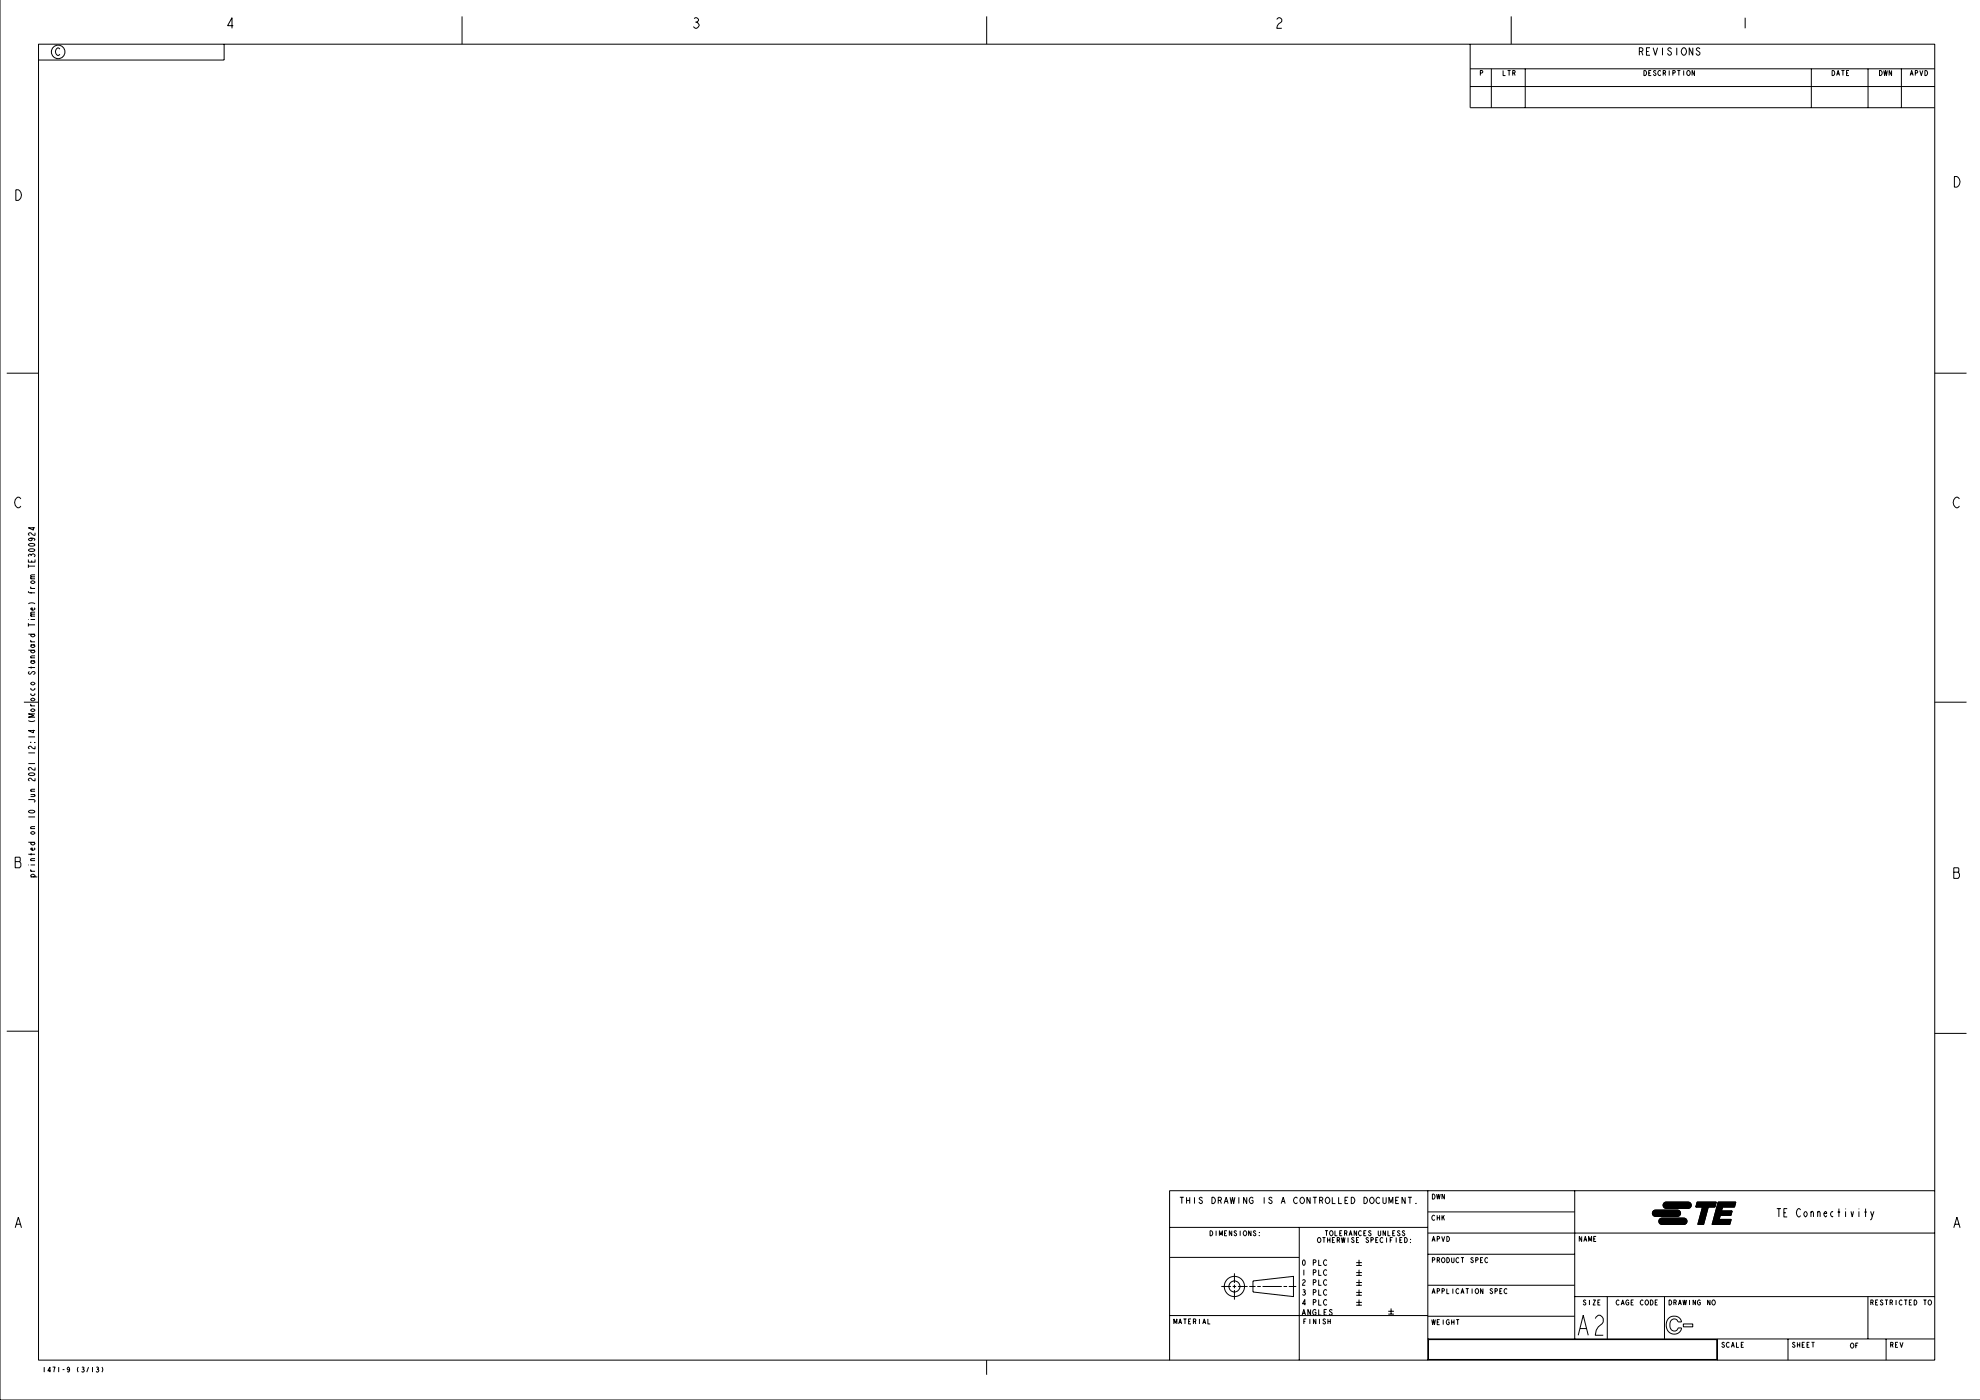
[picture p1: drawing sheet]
<svg xmlns="http://www.w3.org/2000/svg" width="594mm" height="420mm" viewBox="0 0 594 420" stroke-linecap="round" stroke-linejoin="round" font-family="sans-serif">
<g fill="none" stroke="#000" stroke-width=".3">
<path d="M0 -.1v419.9h593.8M11.6 13.3h568.6v394.6h-568.6zM18 14.7l-.4-.3a1.14 1.14 0 0 0-1 1.1 1.14 1.14 0 0 0 1 1.1l.4-.4M67.2 13.3v4.7h-55.6M69.9 7.7h-1.6l1.3-2.4v3.2M138.6 4.9v8.4M208.1 5.6l.4-.3a.79 .79 0 0 1 1 .8l-.6 .5a.88 .88 0 0 1 .5 1.4 .88 .88 0 0 1-1.4 0M208.5 6.6h.4M295.9 4.9v8.4M382.8 5.8l.6-.5h.4l.6 .5a1.22 1.22 0 0 1-1 1.4l-.5 1.3h1.5M440.8 13.3v19h139.4M453.2 4.9v8.4"/>
<path d="M491.6 15.4l.9-.1v-.8l-.9-.2v2.3M492.2 15.4l.4 1.2M493.7 15.4h.7M494.8 14.3h-1.1v2.3h1.1M495.7 14.3l.7 2.3 .6-2.3M498.5 14.3v2.3M501.2 14.7l-.4-.4-.7 .4 .2 .4 .9 .7-.1 .6-.6 .2-.5-.6M502.8 14.3v2.3M504.5 14.5l.3-.2a1.14 1.14 0 0 1 .9 1.1 1.14 1.14 0 0 1-.9 1.2l-.3-.2a1.3 1.3 0 0 1 0-1.9zM507.6 14.3v2.3l-1.1-2.3v2.3M509.7 14.7l-.4-.4-.6 .4 .1 .4 .9 .7-.1 .6-.5 .2-.6-.6M523.3 5.3v3.2"/>
<path d="M440.8 20.6h139.4M440.8 26h139.4M443.9 21.9l.6-.1v-.5l-.6-.2v1.6M447.2 20.6v11.7M450.7 21.1v1.6h.7M452.1 21.1h.9M452.5 21.1v1.6M453.6 21.9l.6-.1v-.5l-.6-.2v1.6M454.1 21.9l.2 .8M457.4 20.6v11.7M493 21.1a.76 .76 0 0 1 .8 .8 .76 .76 0 0 1-.8 .8zM494.4 21.9h.4"/>
<path d="M495.1 21.1h-.7v1.6h.7M496.6 21.4l-.3-.3-.5 .3 .8 .8-.1 .3-.4 .2-.4-.4M498 21.4l-.3-.3a.77 .77 0 0 0-.6 .8 .77 .77 0 0 0 .6 .8l.3-.3M498.7 21.9l.7-.1v-.5l-.7-.2v1.6M499.2 21.9l.2 .8M500.5 21.1v1.6M501.6 21.9l.6-.1v-.5l-.6-.2v1.6M503 21.1h.9M503.4 21.1v1.6M504.9 21.1v1.6M506 21.3l.2-.2a.77 .77 0 0 1 .6 .8 .77 .77 0 0 1-.6 .8l-.4-.8zM508.1 21.1v1.6l-.7-1.6v1.6"/>
<path d="M543.1 20.6v11.7M549.4 21.1a.76 .76 0 0 1 .8 .8 .76 .76 0 0 1-.8 .8zM550.7 22.7l.5-1.6 .4 1.6M550.9 22.2h.6M552.2 21.1h.9M552.6 21.1v1.6M553.7 21.9h.5M554.4 21.1h-.7v1.6h.7M560.2 20.6v11.7M563.6 21.1a.76 .76 0 0 1 .8 .8 .76 .76 0 0 1-.8 .8zM564.9 21.1l.2 1.6 .3-1.6 .3 1.6 .2-1.6M567.2 21.1v1.6l-.7-1.6v1.6"/>
<path d="M570.1 20.6v11.7M572.8 22.7l.4-1.6 .5 1.6M573 22.2h.5M574.3 21.9l.7-.1v-.5l-.7-.2v1.6M575.7 21.1l.4 1.6 .5-1.6M577.2 21.1a.76 .76 0 0 1 .8 .8 .76 .76 0 0 1-.8 .8zM4.7 56.9a1.59 1.59 0 0 1 1.7 1.6 1.59 1.59 0 0 1-1.6 1.6zM586 52.9a1.59 1.59 0 0 1 1.7 1.6 1.59 1.59 0 0 1-1.7 1.6zM2 111.9h9.6M580.2 111.9h9.5M6.3 149.6l-.6-.5a1.61 1.61 0 0 0-1.3 1.6 1.61 1.61 0 0 0 1.3 1.6l.6-.6M10 158.1v.9l-1.5-.7h2"/>
<path d="M10.5 159.8v.8l-.8-.3-.5-.5-.7 .3 .3 .5M587.6 149.6l-.6-.5a1.61 1.61 0 0 0-1.3 1.6 1.61 1.61 0 0 0 1.3 1.6l.6-.6M8.5 167.8v.8h2v-.8M8.5 169.3v1M8.5 169.8h2M8.7 177.4l-.2 .2 .3 .2h1.7M8.7 166.9l-.2-.4 .3-.3 .5 .3a.54 .54 0 0 1 .8-.4 .54 .54 0 0 1 .2 .8l-.1 .1M8.7 164.8l.5-.2a1.17 1.17 0 0 1 1.3 .4 1.35 1.35 0 0 1-2 0zM8.7 163.2l.5-.2a1.17 1.17 0 0 1 1.3 .4 1.35 1.35 0 0 1-2 0zM9.2 161.4l.5 .4-.2 .3-.3 .1-.7-.4a1.36 1.36 0 0 1 2 0l-.3 .3M9.2 176.5h1.3M9.2 173.6h1.3"/>
<path d="M9.3 176l-.1 .3 .3 .2M9.3 174.4a.72 .72 0 0 1 1.2 .2 .74 .74 0 0 1-.7 .4 .74 .74 0 0 1-.6-.4zM9.3 166.5v.2M9.3 177.6v.4M9.5 168.1v.5M10.5 173l-1.3 .2 .3 .4M10.5 172.4l-1.3 .2 .3 .4M8.5 181.1l.8-.3 1.2 .3M8.5 195h2M8.5 190.2h2M8.5 186.9v1M8.5 187.4h2"/>
<path d="M8.5 185.8h.2M9.2 198.2h1.3M9.2 197.3h1.3M9.2 193.4h1.3M9.2 192.5h1.3M9.2 185.8h1.3M9.2 184.8h1.3M9.3 192l-.1 .3 .3 .2M9.3 199.9v.6M9.7 198.2l-.5 .4a.74 .74 0 0 0 .6 .4 .74 .74 0 0 0 .7-.4l-.5-.4M9.7 195l-.5 .4a.74 .74 0 0 0 .6 .4 .74 .74 0 0 0 .7-.4l-.5-.4M9.7 193.4l-.5 .4a.74 .74 0 0 0 .6 .4 .74 .74 0 0 0 .7-.4l-.5-.4"/>
<path d="M9.7 190.2l-.5 .4a.74 .74 0 0 0 .6 .4 .74 .74 0 0 0 .7-.4l-.5-.4M10.2 182.3l.3 .3a.74 .74 0 0 1-.7 .4 .74 .74 0 0 1-.6-.4l.5-.3v.7M10.5 196.7l-1.3 .2 .3 .4M10.5 184.2l-1.3 .2 .3 .4M10.5 183.6l-1.3 .2 .3 .4M7.2 210.6h4.4M8.5 216.1l.8 .3 1.2-.3M8.5 200.2h2M8.8 201.4l-.3 .3 .3 .5 1-.8 .5 .1 .2 .4-.5 .4M9.2 211.7h1.3M9.3 212.8a.72 .72 0 0 1 1.2 .2 .74 .74 0 0 1-.7 .4 .74 .74 0 0 1-.6-.4zM9.3 211.2l-.1 .3 .3 .2"/>
<path d="M9.3 209.6a.72 .72 0 0 1 1.2 .2 .74 .74 0 0 1-.7 .4 .74 .74 0 0 1-.6-.4zM9.3 208l-.1 .2a.74 .74 0 0 0 .6 .4 .74 .74 0 0 0 .7-.4l-.2-.2M9.3 206.4l-.1 .2a.74 .74 0 0 0 .6 .4 .74 .74 0 0 0 .7-.4l-.2-.2M9.3 204.8a.72 .72 0 0 1 1.2 .2 .74 .74 0 0 1-.7 .4 .74 .74 0 0 1-.6-.4zM10 218.9v.9l-1.5-.7h2M10.5 214.1h-2l1.7 .5-1.7 .5h2M580.2 210.6h9.5M8.5 239.8h1.7l.3 .3-.3 .5M8.5 229h2M8.5 225.8h2M8.5 221h2M8.7 232l.5-.2a1.18 1.18 0 0 1 1.3 .4 1.35 1.35 0 0 1-2 0z"/>
<path d="M9.2 222.6h.1zM9.2 238.3h1.3M9.2 237.3h1.3M10.2 238.3l.3 .4-1.3 .2M10.3 222.7l.2-.1zM10.5 236.7l-1.3 .2 .3 .4M10.5 233.4v.8l-.5-.1-.8-.7-.7 .3 .3 .5M10.5 230.2v.8l-.8-.3-.5-.5-.7 .3 .3 .5M10.5 223.8v.8l-1.7-.8-.3 .3 .3 .5M4.6 257h1.3l.2 .3-.2 1.1 .4 .5v.8l-.4 .5h-1.3zM4.6 258.4h1.3M8.5 259.4h.2"/>
<path d="M8.5 256.2h2M8.5 252.6h2M8.5 245h2M8.7 243.2l.5-.2a1.18 1.18 0 0 1 1.3 .4 1.35 1.35 0 0 1-2 0zM9.2 259.4h1.3M9.2 258.1h1.3M9.2 248.5h1.3M9.3 249.6a.72 .72 0 0 1 1.2 .2 .74 .74 0 0 1-.7 .4 .74 .74 0 0 1-.6-.4zM9.3 255.9v.6M9.7 252.6l-.5 .4a.74 .74 0 0 0 .6 .4 .74 .74 0 0 0 .7-.4l-.5-.4M10.2 254.3l.3 .3a.74 .74 0 0 1-.7 .4 .74 .74 0 0 1-.6-.4l.5-.3v.7M10.5 257.5l-1.3 .2 .3 .4"/>
<path d="M10.5 247.9l-1.3 .2 .3 .4M9.2 263h2M9.2 261.3h1.3M9.3 260.8l-.1 .3 .3 .2M9.7 263l-.5-.4a.7 .7 0 0 1 .7-.5 .7 .7 0 0 1 .6 .7l-.5 .2M585.9 260.2h1.3l.2 .3-.2 1 .4 .6v.8l-.4 .5h-1.3zM585.9 261.5h1.3M2 309.2h9.6M580.2 309.9h9.5M353.8 359h1.2M354.4 359v1.9M355.8 359v1.9"/>
<path d="M355.8 360h1M356.8 359v1.9M358.2 359v1.9M360.6 359.3l-.4-.3-.6 .3 1 1-.2 .5-.4 .1-.5-.5M363.4 359a.96 .96 0 0 1 1.1 1 .96 .96 0 0 1-1.1 .9zM365.3 360l.8-.2v-.6l-.8-.2v1.9M365.9 360l.4 .9M368.9 359l.3 1.9 .4-1.9 .3 1.9 .4-1.9M371.5 359v1.9M373.9 359v1.9l-1-1.9v1.9M375.8 359.3l-.4-.3a.96 .96 0 0 0-.8 1 .96 .96 0 0 0 .8 .9l.4-.3v-.6h-.5M379.1 359v1.9"/>
<path d="M381.5 359.3l-.4-.3-.6 .3 1 1-.2 .5-.4 .1-.5-.5M389.1 359.3l-.4-.3a.96 .96 0 0 0-.8 1 .96 .96 0 0 0 .8 .9l.4-.3M390.1 359.2l.3-.2a.96 .96 0 0 1 .8 1 .96 .96 0 0 1-.8 .9l-.4-.3a1.02 1.02 0 0 1 .1-1.4zM392.9 359v1.9l-1-1.9v1.9M393.7 359h1.2M394.3 359v1.9M395.7 360l.8-.2v-.6l-.8-.2v1.9M396.3 360l.4 .9M397.7 359.2l.3-.2a.96 .96 0 0 1 .8 1 .96 .96 0 0 1-.8 .9l-.4-.3a1.02 1.02 0 0 1 .1-1.4zM399.5 359v1.9h1M401.4 359v1.9h1M403.3 360h.6"/>
<path d="M404.3 359h-1v1.9h1M405.2 359a.96 .96 0 0 1 1.1 1 .96 .96 0 0 1-1.1 .9zM409 359a.96 .96 0 0 1 1.1 1 .96 .96 0 0 1-1.1 .9zM411 359.2l.3-.2a.96 .96 0 0 1 .8 1 .96 .96 0 0 1-.8 .9l-.4-.3a1.02 1.02 0 0 1 .1-1.4zM413.8 359.3l-.4-.3a.96 .96 0 0 0-.8 1 .96 .96 0 0 0 .8 .9l.4-.3M414.7 359v1.6l.4 .3 .6-.3v-1.6M418.5 360h.6M419.5 359h-1v1.9h1M421.4 359v1.9l-1-1.9v1.9M422.2 359h1.2M422.8 359v1.9M428.1 357.1v50.8"/>
<path d="M429.5 358.1a.76 .76 0 0 1 .8 .7 .76 .76 0 0 1-.8 .8zM430.8 358.1l.2 1.5 .3-1.5 .3 1.5 .3-1.5M433.1 358.1v1.5l-.7-1.5v1.5M472.2 357.1v44.4M580.2 357.1h-229.5v50.8M4.6 368.2l.9-3.2 .9 3.2M4.9 367.1h1.2M350.7 377h38.8M350.8 368h77.3M362.9 369a.76 .76 0 0 1 .8 .8 .76 .76 0 0 1-.8 .8zM364.7 369v1.6M365.7 370.6v-1.6l.4 1.3 .5-1.3v1.6"/>
<path d="M367.1 360.9l.6-1.9 .6 1.9M367.2 369.8h.4M367.3 360.3h.7M367.9 369h-.7v1.6h.7M369.4 369v1.6l-.8-1.6v1.6M370.8 369.3l-.3-.3-.4 .3 .7 .8-.1 .3-.4 .2-.3-.4M371.9 369v1.6M373.1 369.2l.1-.2a.77 .77 0 0 1 .7 .8 .77 .77 0 0 1-.7 .8l-.4-.8zM375.1 369v1.6l-.7-1.6v1.6M376.6 369.3l-.3-.3-.4 .3 .7 .8-.1 .3-.4 .2-.3-.4M377.6 370.4l.1 .2zM377.6 369.6l.1 .1z"/>
<path d="M384.2 360.9l.6-1.9 .6 1.9M384.4 360.3h.7M389.6 368v39.9M390.8 377.9h.4l.2 .4v.6l-.4 .6-.4-.6zM393.8 378.6l.7-.1v-.6l-.7-.1v1.7M395.3 371.2l.2-.1a.77 .77 0 0 1 .6 .7 .77 .77 0 0 1-.6 .8l-.5-.8zM395.4 377.8v1.7h.8M396.6 371.1h.9M397 371.1v1.5M397.3 369h.9M397.8 369v1.5M397.8 378l-.3-.2a.87 .87 0 0 0-.7 .8 .87 .87 0 0 0 .7 .9l.3-.3"/>
<path d="M398.1 371.1v1.5M398.1 371.8h.7M398.8 371.1v1.5M398.9 369.2l.2-.2a.77 .77 0 0 1 .7 .8 .77 .77 0 0 1-.7 .7l-.4-.7zM399.5 371.8h.5M400.3 371.1h-.8v1.5h.8M400.3 369v1.5h.7M401 371.8l.6-.1v-.5l-.6-.1v1.5M401.4 371.8l.3 .8M401.7 369.8h.5M402.2 371.1l.3 1.5 .3-1.5 .3 1.5 .2-1.5M402.5 369h-.8v1.5h.8"/>
<path d="M403.2 369.8l.6-.1v-.5l-.6-.2v1.5M403.6 369.8l.3 .7M404.2 371.1v1.5M404.5 370.5l.5-1.5 .4 1.5M404.7 370h.6M406 371.3l-.2-.2-.5 .2 .7 .8-.1 .4-.3 .1-.4-.4M406.7 378.6h1.7M406.7 379.5h1.7M406.8 371.8h.4M406.8 369v1.5l-.7-1.5v1.5M407.5 371.1h-.7v1.5h.7M407.5 377.8v1.7"/>
<path d="M408.2 369.3l-.2-.3a.77 .77 0 0 0-.7 .8 .77 .77 0 0 0 .7 .7l.2-.2M409 369.8h.4M409.7 369h-.7v1.5h.7M410.4 371.3l-.3-.2-.5 .2 .8 .8-.1 .4-.4 .1-.3-.4M411.1 371.8l.6-.1v-.5l-.6-.1v1.5M411.1 369.3l-.2-.3-.5 .3 .7 .7-.1 .4-.3 .1-.4-.3M412.5 371.8h.5M413.3 371.1h-.8v1.5h.8M413.3 369v1.3l.3 .2 .4-.2v-1.3M414.7 371.3l-.3-.2a.77 .77 0 0 0-.6 .7 .77 .77 0 0 0 .6 .8l.3-.2M415.5 369v1.5l-.8-1.5v1.5M415.8 371.1v1.5"/>
<path d="M416.2 369v1.5h.7M416.5 360.9v-1.9l.6 1.6 .6-1.6v1.9M416.9 371.8h.4M417.6 371.1h-.7v1.5M417.6 369.8h.5M418.3 369h-.7v1.5h.7M418.7 371.1v1.5M419.8 371.8h.4M419.8 369.3l-.3-.3-.4 .3 .7 .7-.1 .4-.4 .1-.3-.3M420.5 371.1h-.7v1.5h.7M421.2 371.1a.76 .76 0 0 1 .8 .7 .76 .76 0 0 1-.8 .8zM421.2 369.3l-.2-.3-.5 .3 .7 .7-.1 .4-.3 .1-.4-.3"/>
<path d="M422.9 372.5l.1 .1zM422.9 371.6l.1 .1zM424.6 360.8l.1 .1zM428.1 363.4h44.1M428.1 369.8h152.1M428.1 376.1h44.1M429.4 372.3l.5-1.5 .4 1.5M429.5 377.9l.6-.2v-.5l-.6-.1v1.5M429.6 371.8h.5M430.2 364.7l-.2-.3a.77 .77 0 0 0-.7 .8 .77 .77 0 0 0 .7 .7l.2-.2M431 371.5l.6-.1v-.5l-.6-.1v1.5M431 377.9l.6-.2v-.5l-.6-.1v1.5"/>
<path d="M431 364.4v1.5M431 365.2h.7M431.4 377.9l.3 .7M431.7 364.4v1.5M432.3 370.8l.5 1.5 .4-1.5M432.4 364.4v1.5M432.5 377.2l.2-.1a.77 .77 0 0 1 .6 .8 .77 .77 0 0 1-.6 .7l-.5-.7zM432.8 364.9l.3 1M433.1 364.4l-.7 .9M433.8 370.8a.76 .76 0 0 1 .9 .7 .76 .76 0 0 1-.9 .8zM433.8 377.1a.76 .76 0 0 1 .9 .8 .76 .76 0 0 1-.9 .7zM435.3 377.1v1.3l.3 .2 .4-.2v-1.3"/>
<path d="M437.5 377.4l-.3-.3a.77 .77 0 0 0-.6 .8 .77 .77 0 0 0 .6 .7l.3-.2M438.1 377.1h.9M438.5 377.1v1.5M441.8 377.4l-.3-.3-.4 .3 .7 .7-.1 .4-.4 .1-.3-.4M442.5 377.9l.6-.2v-.5l-.6-.1v1.5M444 377.9h.4M444.7 377.1h-.7v1.5h.7M446.1 377.4l-.2-.3a.77 .77 0 0 0-.7 .8 .77 .77 0 0 0 .7 .7l.2-.2M474.3 370.8v1.5l-.7-1.5v1.5M474.9 372.3l.5-1.5 .4 1.5M475.1 371.8h.5M476.4 372.3v-1.5l.4 1.2 .5-1.2v1.5"/>
<path d="M477.9 371.5h.4M478.6 370.8h-.7v1.5h.7M495.8 363.1l.6-.2h6.6a.95 .95 0 0 1 .9 .8 .95 .95 0 0 1-.8 1l-6.7 .1a.95 .95 0 0 1-.8-.6 .95 .95 0 0 1 .2-1.1zM496.4 364.8l6.7-.1zM497.7 365.5l.7-.2h6.5a.95 .95 0 0 1 1 .8 .95 .95 0 0 1-.9 1.1h-6.6a.95 .95 0 0 1-.9-.6 .95 .95 0 0 1 .2-1.1zM498.4 367.2h6.6zM499 360.7l.6-.2h6.6a.95 .95 0 0 1 .9 .8 .95 .95 0 0 1-.8 1l-6.7 .1a.95 .95 0 0 1-.8-.6 .95 .95 0 0 1 .2-1.1zM499.6 362.4l6.7-.1zM503.1 364.8h-6.7a.95 .95 0 0 1-.9-1 .95 .95 0 0 1 .9-.9h6.6a.95 .95 0 0 1 .9 .9 .95 .95 0 0 1-.9 1M505 367.2h-6.6a.95 .95 0 0 1-1-1 .95 .95 0 0 1 1-.9h6.5a.95 .95 0 0 1 1 .9 .95 .95 0 0 1-1 1M506.3 362.3l-6.7 .1a.95 .95 0 0 1-.9-1 .95 .95 0 0 1 .9-.9h6.6a.95 .95 0 0 1 .9 .9 .95 .95 0 0 1-.9 1M508.9 360.5h5.8l-.4 1.5h-2.1l-1.4 5.2h-1.7l1.4-5.2h-2z"/>
<path d="M515.2 360.5h5.3l-.4 1.5h-3.6l-3.1 5.2zM515.8 364.5l-.3 1.2h3.6l-.4 1.5h-5.3zM516.5 362l-.3 1.1h3.2l-.3 1.4h-3.3l-2.4 2.7zM519.4 363.1l-.3 1.4h-3.3l-.3 1.2h3.6M520.5 360.5h-5.3l-1.8 6.7h5.3l.4-1.5M520.5 360.5l-.4 1.5h-3.6l-.3 1.1h3.2M532.8 362.4h1.2M533.4 362.4v2.5M534.9 363.7h.6M535.9 362.4h-1v2.5h1M539.9 362.8l-.4-.4a1.33 1.33 0 0 0-.8 1.3 1.33 1.33 0 0 0 .8 1.2l.4-.4M541.2 363.5l.2-.3a.93 .93 0 0 1 .5 .9 .93 .93 0 0 1-.5 .8 .9 .9 0 0 1-.2-1.4z"/>
<path d="M543 363.7l.3-.5h.2l.3 .5v1.2M543 363.2v1.7M545 363.7l.3-.5h.2l.3 .5v1.2M545 363.2v1.7M546.9 363.9h.9l-.4-.7a.93 .93 0 0 0-.5 .9 .93 .93 0 0 0 .5 .8l.4-.4M549.7 363.5l-.3-.3a.93 .93 0 0 0-.5 .9 .93 .93 0 0 0 .5 .8l.3-.2M551 363.5h.8M551.4 362.4v2.5M553.4 362.4v.2M553.4 363.2v1.7M555 363.2l.4 1.7 .4-1.7M557.4 362.4v.2"/>
<path d="M557.4 363.2v1.7M559 363.5h.8M559.4 362.4v2.5M560.9 363.2l.5 1.5-.4 1h-.2M561.9 363.2l-.5 1.5M585.9 368.2l.9-3.2 .9 3.2M586.2 367.1h1.2M350.7 394.5h77.5M352 397v-1.5l.4 1.3 .5-1.3v1.5M353.4 397l.5-1.5 .4 1.5M353.6 396.5h.6M354.9 395.5h.9"/>
<path d="M355.3 395.5v1.5M356.4 396.2h.5M357.1 395.5h-.7v1.5h.7M357.9 396.2l.6-.1v-.5l-.6-.1v1.5M358.3 396.2l.3 .8M359.7 395.5v1.5M360.7 397l.4-1.5 .5 1.5M360.8 396.5h.6M362.2 395.5v1.5h.7M366.2 385.8h2.9M369.6 385.8h1.1M370.2 381.8v2.9"/>
<path d="M370.2 385.2v1.1M370.2 386.8v2.9M371.2 385.8h2.9M374.6 385.8h1.9M375.7 384.1l12.2-1.4v6.1l-12.2-1.4zM377 385.8h1.1M378.6 385.8h5.8M384.9 385.8h1M386.5 385.8h2.2M390.5 394.4l.5-1.7 .5 1.7M390.6 384l.3-.3 .5 .3-.8 1.4h.8M390.7 386.8l.4-.1 .3 .3-.3 .4a.47 .47 0 0 1 .3 .7 .47 .47 0 0 1-.8 0"/>
<path d="M390.7 393.8h.6M390.9 387.4h.2M391 396.2h.4M391 380.7v1.7M391.5 391h-.9l.7-1.3v1.7M391.7 395.5h-.7v1.5M392.8 395.5v1.5M393 392.7v1.7l-.8-1.7v1.7M393.8 381.6l.7-.1v-.6l-.7-.2v1.7M393.8 384.6l.7-.2v-.5l-.7-.2v1.7M393.8 387.6l.7-.2v-.6l-.7-.1v1.7M393.8 390.5l.7-.1v-.6l-.7-.1v1.7"/>
<path d="M394.6 395.5v1.5l-.7-1.5v1.5M394.6 392.9l-.3-.2a.87 .87 0 0 0-.7 .8 .87 .87 0 0 0 .7 .9l.3-.3v-.6h-.4M395.4 380.7v1.7h.8M395.4 383.7v1.7h.8M395.4 386.7v1.7h.8M395.4 389.7v1.7h.8M395.4 392.7v1.7h.8M395.7 395.5v1.5M397 393.5h.5M397.5 395.7l-.3-.2-.5 .2 .8 .8-.1 .4-.4 .1-.3-.4M397.8 381l-.3-.3a.87 .87 0 0 0-.7 .9 .87 .87 0 0 0 .7 .8l.3-.2M397.8 384l-.3-.3a.87 .87 0 0 0-.7 .9 .87 .87 0 0 0 .7 .8l.3-.3"/>
<path d="M397.8 387l-.3-.3a.87 .87 0 0 0-.7 .9 .87 .87 0 0 0 .7 .8l.3-.3M397.8 390l-.3-.3a.87 .87 0 0 0-.7 .8 .87 .87 0 0 0 .7 .9l.3-.3M397.8 392.7h-.8v1.7h.8M398.2 396.2h.7M398.2 395.5v1.5M398.9 395.5v1.5M399.5 392.9l-.3-.2-.5 .2 .8 .9-.1 .4-.4 .2-.4-.5M406.7 390.5h1.7M406.7 391.4h1.7M406.7 387.6h1.7M406.7 388.4h1.7M406.7 384.6h1.7"/>
<path d="M406.7 385.4h1.7M406.7 381.6h1.7M406.7 382.4h1.7M407.5 380.7v1.7M407.5 383.7v1.7M407.5 386.7v1.7M407.5 389.7v1.7M416.3 393.2h1.7M416.3 394.1h1.7M417.1 392.3v1.8M428.1 385.4h44.1M428.1 394.7h44.1"/>
<path d="M429.3 395.7l.3 1.5 .3-1.5 .2 1.5 .3-1.5M429.4 387.9l.5-1.5 .4 1.5M429.6 387.4h.5M431 387.2l.6-.2v-.5l-.6-.1v1.5M431 396.5h.4M431.7 395.7h-.7v1.5h.7M432.4 387.2l.6-.2v-.5l-.6-.1v1.5M432.8 395.7v1.5M433.8 386.4v1.5h.8M434.6 395.9l-.3-.2a.77 .77 0 0 0-.6 .8 .77 .77 0 0 0 .6 .7l.3-.2v-.5h-.4M435.3 396.5h.7M435.3 395.7v1.5"/>
<path d="M435.7 386.4v1.5M436 395.7v1.5M436.6 395.7h.9M437.1 395.7v1.5M437.5 386.7l-.3-.3a.77 .77 0 0 0-.6 .8 .77 .77 0 0 0 .6 .7l.3-.2M438.1 387.9l.4-1.5 .5 1.5M438.3 387.4h.5M439.5 386.4h.9M440 386.4v1.5M441.4 386.4v1.5M442.6 386.5l.2-.1a.77 .77 0 0 1 .6 .8 .77 .77 0 0 1-.6 .7l-.5-.7zM444.7 386.4v1.5l-.7-1.5v1.5"/>
<path d="M447.6 386.7l-.3-.3-.5 .3 .8 .7-.1 .4-.4 .1-.3-.4M448.3 387.2l.6-.2v-.5l-.6-.1v1.5M449.7 387.2h.5M450.5 386.4h-.8v1.5h.8M451.9 386.7l-.3-.3a.77 .77 0 0 0-.6 .8 .77 .77 0 0 0 .6 .7l.3-.2M472.2 388.8h108M473.8 398.4h1.8M475.5 390.1l-.2-.3-.5 .3 .7 .7-.1 .4-.3 .1-.4-.4M476.6 389.8v1.5M477.7 389.8h.7l-.7 1.5h.7M478.3 395.4l.9-1h.6l1 1a2.32 2.32 0 0 1-1.5 2.5l-.6 1-.4 1.5h2.5M479.1 390.6h.5"/>
<path d="M479.9 389.8h-.8v1.5h.8M482 388.8v12.7M485.5 390.1l-.3-.3a.77 .77 0 0 0-.6 .8 .77 .77 0 0 0 .6 .7l.3-.2M486.1 391.3l.5-1.5 .4 1.5M486.3 390.8h.6M488.4 390.1l-.3-.3a.77 .77 0 0 0-.6 .8 .77 .77 0 0 0 .6 .7l.3-.2v-.5h-.4M489.1 390.6h.5M489.8 389.8h-.7v1.5h.7M492.7 390.1l-.2-.3a.77 .77 0 0 0-.7 .8 .77 .77 0 0 0 .7 .7l.2-.2M493.5 389.9l.2-.1a.77 .77 0 0 1 .7 .8 .77 .77 0 0 1-.7 .7l-.4-.7zM494.9 389.8a.76 .76 0 0 1 .8 .8 .76 .76 0 0 1-.8 .7zM496.3 390.6h.5"/>
<path d="M497.1 389.8h-.8v1.5h.8M499.1 388.8v12.7M500.4 395.2a2.36 2.36 0 0 1 3.8 1.2h-1a1.26 1.26 0 0 0-1.5-.8 1.26 1.26 0 0 0-1 1.4l.1 1.1 .5 .8a1.14 1.14 0 0 0 1.9-.7h1a2.4 2.4 0 0 1-3 1.6 2.4 2.4 0 0 1-1.5-3.1zM500.5 389.8a.76 .76 0 0 1 .8 .8 .76 .76 0 0 1-.8 .7zM501.9 390.6l.7-.2v-.5l-.7-.1v1.5M502.4 390.6l.2 .7M503.3 391.3l.4-1.5 .5 1.5M503.5 390.8h.5M504.6 389.8l.3 1.5 .3-1.5 .2 1.5 .3-1.5M504.8 397h2.8v.9h-2.8zM506.6 389.8v1.5M508.4 389.8v1.5l-.7-1.5v1.5"/>
<path d="M509.9 390.1l-.3-.3a.77 .77 0 0 0-.6 .8 .77 .77 0 0 0 .6 .7l.3-.2v-.5h-.4M512.8 389.8v1.5l-.8-1.5v1.5M513.6 389.9l.1-.1a.77 .77 0 0 1 .7 .8 .77 .77 0 0 1-.7 .7l-.4-.7zM560.1 388.8v12.7M561 390.6l.6-.2v-.5l-.6-.1v1.5M561.4 390.6l.3 .7M562.4 390.6h.5M563.1 389.8h-.7v1.5h.7M564.6 390.1l-.3-.3-.4 .3 .7 .7-.1 .4-.4 .1-.3-.4M565.2 389.8h.9M565.7 389.8v1.5M566.8 390.6l.6-.2v-.5l-.6-.1v1.5"/>
<path d="M567.2 390.6l.3 .7M568.6 389.8v1.5M570.4 390.1l-.3-.3a.77 .77 0 0 0-.6 .8 .77 .77 0 0 0 .6 .7l.3-.2M571 389.8h.9M571.5 389.8v1.5M572.5 390.6h.5M573.3 389.8h-.8v1.5h.8M574 389.8a.76 .76 0 0 1 .8 .8 .76 .76 0 0 1-.8 .7zM576.8 389.8h.9M577.2 389.8v1.5M578.4 389.9l.2-.1a.77 .77 0 0 1 .6 .8 .77 .77 0 0 1-.6 .7l-.5-.7zM13.3 409.9v1.5"/>
<path d="M15.2 411.1h-.9l.7-1.2v1.5M15.8 409.9h.7l-.3 1.5M17.6 409.9v1.5M18.8 410.7h.5M20.9 410.4l-.4 .4-.3-.1 .1-.6 .2-.2 .3 .3 .1 .7-.4 .5-.3-.2M23.5 409.9l-.3 .7 .3 .8M24.6 410.1h.5l.1 .2-.3 .3a.42 .42 0 0 1 .3 .6 .42 .42 0 0 1-.7 0M24.7 410.6h.2M26.6 409.9l-.6 1.5M27.7 409.9v1.5M28.9 410.1h.6v.2l-.2 .3a.42 .42 0 0 1 .2 .6 .42 .42 0 0 1-.7 0M29.1 410.6h.2"/>
<path d="M30.5 409.9l.3 .7-.3 .8M295.9 407.9v4.3M428.1 401.5h86.9v6.4M428.3 401.7h86.5v6h-86.5zM473.2 400.4l1.5-6 1.5 6M515 401.5h65.2M517.1 402.8l-.3-.3-.4 .3 .7 .7-.1 .4-.4 .1-.3-.4M518.5 402.8l-.2-.3a.77 .77 0 0 0-.7 .8 .77 .77 0 0 0 .7 .7l.2-.2M519.2 404l.4-1.5 .5 1.5M519.3 403.5h.6M520.7 402.5v1.5h.7M522.1 403.3h.5"/>
<path d="M522.9 402.5h-.8v1.5h.8M536.2 401.5v6.4M538.2 402.8l-.2-.3-.5 .3 .7 .7-.1 .4-.3 .1-.4-.4M539 403.3h.7M539 402.5v1.5M539.7 402.5v1.5M540.4 403.3h.5M541.1 402.5h-.7v1.5h.7M541.8 403.3h.5M542.6 402.5h-.8v1.5h.8M543.2 402.5h.9M543.7 402.5v1.5"/>
<path d="M555.1 402.9l.2-.2a.77 .77 0 0 1 .6 .8 .77 .77 0 0 1-.6 .8l-.5-.8zM556.5 403.5h.4M557.2 402.7h-.7v1.6M565.6 401.5v6.4M566.9 403.3l.7-.2v-.5l-.7-.1v1.5M567.4 403.3l.3 .7M568.4 403.3h.4M569.1 402.5h-.7v1.5h.7M569.7 402.5l.5 1.5 .4-1.5"/>
<circle cx="17.4" cy="15.6" r="2.03"/>
<circle cx="370.2" cy="385.8" r="3"/>
<circle cx="370.2" cy="385.8" r="1.66"/>
</g>
<path d="M495.8 363.1l.6-.2h6.6a.95 .95 0 0 1 .9 .8 .95 .95 0 0 1-.8 1l-6.7 .1a.95 .95 0 0 1-.8-.6 .95 .95 0 0 1 .2-1.1zM497.7 365.5l.7-.2h6.5a.95 .95 0 0 1 1 .8 .95 .95 0 0 1-.9 1.1h-6.6a.95 .95 0 0 1-.9-.6 .95 .95 0 0 1 .2-1.1zM499 360.7l.6-.2h6.6a.95 .95 0 0 1 .9 .8 .95 .95 0 0 1-.8 1l-6.7 .1a.95 .95 0 0 1-.8-.6 .95 .95 0 0 1 .2-1.1zM508.9 360.5h5.8l-.4 1.5h-2.1l-1.4 5.2h-1.7l1.4-5.2h-2zM515.8 364.5l-.3 1.2h3.6l-.4 1.5h-5.3zM516.5 362l-.3 1.1h3.2l-.3 1.4h-3.3l-2.4 2.7zM515.2 360.5h5.3l-.4 1.5h-3.6l-3.1 5.2z" fill="#000"/>
</svg>
